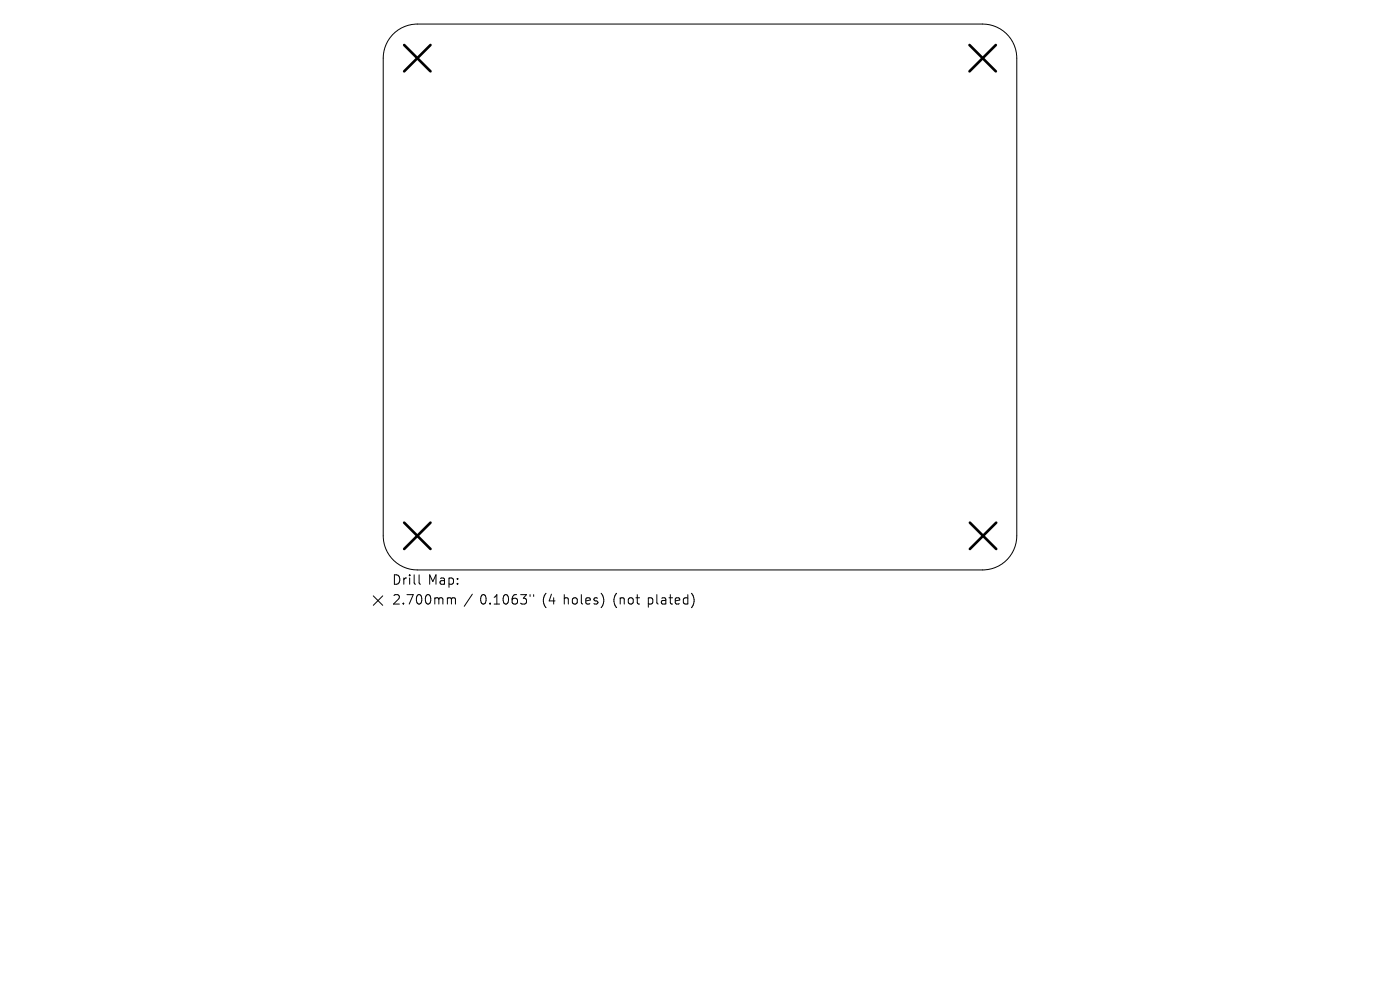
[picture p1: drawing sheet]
<svg xmlns="http://www.w3.org/2000/svg" width="297mm" height="210mm" viewBox="0 0 297 210" stroke-linecap="round" stroke-linejoin="round" font-family="sans-serif">
<defs><g id="words">
<g font-size="2.8">
<text x="83.2" y="124.5">Drill</text>
<text x="90.8" y="124.5">Map:</text>
<text x="83.2" y="128.7">2.700mm</text>
<text x="101.8" y="128.7">0.1063&quot;</text>
<text x="115.1" y="128.7">(4</text>
<text x="119.6" y="128.7">holes)</text>
<text x="130.3" y="128.7">(not</text>
<text x="137.7" y="128.7">plated)</text>
</g>
</g></defs>
<path d="M83.3 7.4a7.2 7.2 0 0 1 5.2-2.3h120a7.2 7.2 0 0 1 7.2 7.2v101.4a7.2 7.2 0 0 1-7.2 7.2h-120a7.2 7.2 0 0 1-7.2-7.2v-101.4a7.2 7.2 0 0 1 2-4.9zM79.2 126.4l2 2M81.2 126.4l-2 2M88.9 121.9v1.8l.3 .2M95.5 126.8l.3 .3M95.8 127.1v1M95.8 127.1l.3-.3 .4 .1 .1 1.2M100.2 126l-1.7 2.6M112.5 126.1v.4M113.2 126.1v.4M128 126.7v1.3M146.8 125.9a2.35 2.35 0 0 1 0 2.9" fill="none" stroke="#000" stroke-width=".21"/>
<path d="M85.7 9.5l5.6 5.6M91.3 9.5l-5.6 5.6M205.7 9.5l5.6 5.6M211.3 9.5l-5.6 5.6M85.7 110.9l5.6 5.6M91.3 110.9l-5.6 5.6M205.8 110.9l5.5 5.6M211.3 110.9l-5.5 5.6" fill="none" stroke="#000" stroke-width=".56"/>
<use href="#words"/>
</svg>
